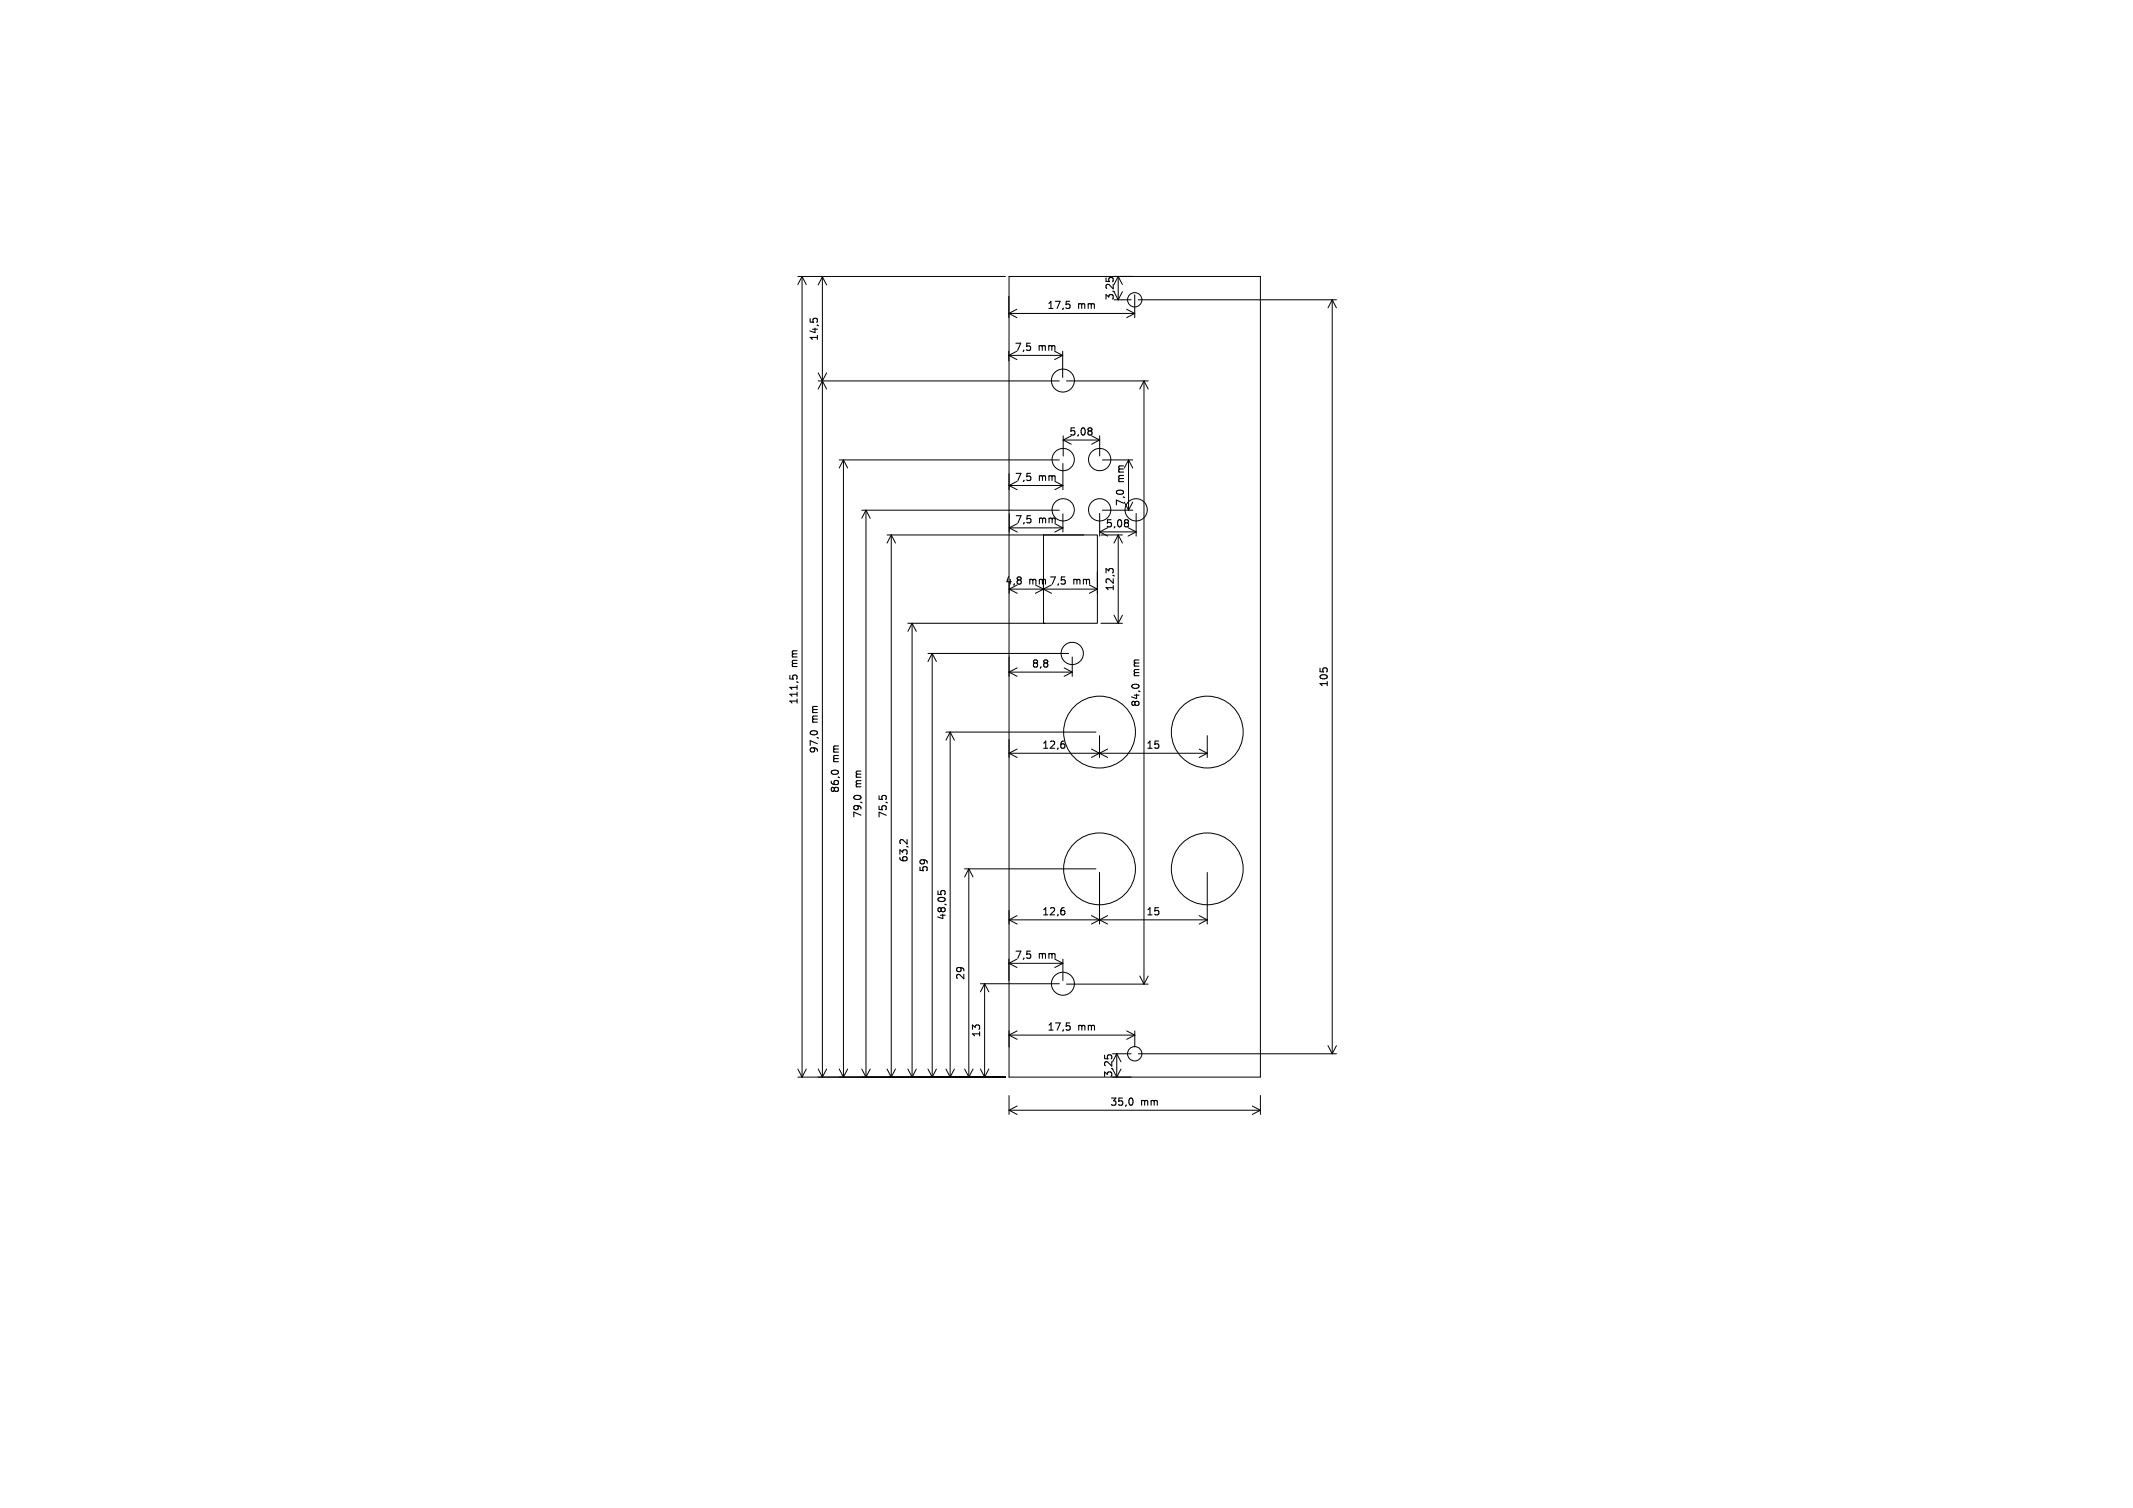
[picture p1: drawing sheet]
<svg xmlns="http://www.w3.org/2000/svg" width="297mm" height="210mm" viewBox="0 0 297 210" stroke-linecap="round" stroke-linejoin="round" font-family="sans-serif">
<defs><g id="words">
<g font-size="1.4">
<text x="155.3" y="41.9" transform="rotate(-90 155.3 41.9)">3,25</text>
<text x="114.1" y="47.6" transform="rotate(-90 114.1 47.6)">14,5</text>
<text x="145.7" y="43.2">17,5</text>
<text x="150.1" y="43.2">mm</text>
<text x="141.2" y="49.1">7,5</text>
<text x="144.6" y="49.1">mm</text>
<text x="148.8" y="60.9">5,08</text>
<text x="141.2" y="67.2">7,5</text>
<text x="144.6" y="67.2">mm</text>
<text x="156.7" y="70.6" transform="rotate(-90 156.7 70.6)">7,0</text>
<text x="156.7" y="67.2" transform="rotate(-90 156.7 67.2)">mm</text>
<text x="141.2" y="73.1">7,5</text>
<text x="144.6" y="73.1">mm</text>
<text x="153.9" y="73.6">5,08</text>
<text x="139.9" y="81.6">4,8</text>
<text x="143.3" y="81.6">mm</text>
<text x="146" y="81.6">7,5</text>
<text x="149.4" y="81.6">mm</text>
<text x="155.3" y="82.4" transform="rotate(-90 155.3 82.4)">12,3</text>
<text x="111.3" y="92.9" transform="rotate(-90 111.3 92.9)">mm</text>
<text x="143.6" y="93.2">8,8</text>
<text x="158.9" y="94.2" transform="rotate(-90 158.9 94.2)">mm</text>
<text x="185.1" y="95.8" transform="rotate(-90 185.1 95.8)">105</text>
<text x="111.3" y="98.2" transform="rotate(-90 111.3 98.2)">111,5</text>
<text x="114.1" y="100.7" transform="rotate(-90 114.1 100.7)">mm</text>
<text x="158.9" y="98.6" transform="rotate(-90 158.9 98.6)">84,0</text>
<text x="114.1" y="105" transform="rotate(-90 114.1 105)">97,0</text>
<text x="117" y="106.2" transform="rotate(-90 117 106.2)">mm</text>
<text x="145" y="104.5">12,6</text>
<text x="159.5" y="104.5">15</text>
<text x="117" y="110.5" transform="rotate(-90 117 110.5)">86,0</text>
<text x="120.2" y="109.7" transform="rotate(-90 120.2 109.7)">mm</text>
<text x="120.2" y="114" transform="rotate(-90 120.2 114)">79,0</text>
<text x="123.7" y="114" transform="rotate(-90 123.7 114)">75,5</text>
<text x="126.6" y="120.2" transform="rotate(-90 126.6 120.2)">63,2</text>
<text x="129.4" y="121.6" transform="rotate(-90 129.4 121.6)">59</text>
<text x="131.9" y="128.2" transform="rotate(-90 131.9 128.2)">48,05</text>
<text x="145" y="127.7">12,6</text>
<text x="159.5" y="127.7">15</text>
<text x="134.5" y="136.6" transform="rotate(-90 134.5 136.6)">29</text>
<text x="141.2" y="133.7">7,5</text>
<text x="144.6" y="133.7">mm</text>
<text x="145.7" y="143.7">17,5</text>
<text x="150.1" y="143.7">mm</text>
<text x="136.7" y="144.6" transform="rotate(-90 136.7 144.6)">13</text>
<text x="154.5" y="154.2">35,0</text>
<text x="155.1" y="150.2" transform="rotate(-90 155.1 150.2)">3,25</text>
<text x="158.8" y="154.2">mm</text>
</g>
</g></defs>
<g fill="none" stroke="#000" stroke-width=".15">
<path d="M154 38.7v.5M154.4 38.8l.2-.2h.2l.2 .2M112.8 44.4v.4M113.2 44.5l.2-.2h.2l.2 .2M148.5 42h.4M148.8 42.3l.2 .2v.3l-.2 .2M151.9 59.6l.2 .2-.2 .2 .1 .1 .1 .3-.2 .2M154.4 79.5l-.4-.3v.6M154.4 79.4l.2-.2h.2l.2 .2M156.9 72.4l.2 .2-.2 .2 .2 .1v.3l-.2 .2M110 94.1v.4M110.4 94.4v-.2l.2-.2 .3 .1 .1 .3"/>
<path d="M157.6 95.4l.4-.1 .5 .1M184.3 93.1h.4M112.9 101.9l.3-.1 .6 .1M115.8 107.4l.3-.1 .6 .1M118.9 110.9l.4-.1 .5 .1M122.4 110.8v.5M122.8 111l.2-.2h.2l.2 .2M126.3 116.9v.6l-.6-.5-.2-.1-.2 .2M148 103.2h.2M148.1 103.6l.2 .2v.2l-.2 .2M130.6 124.1v.4M131 124.5v-.3l.2-.2 .3 .1 .1 .4"/>
<path d="M148 126.4h.2M148.1 126.8l.2 .2v.2l-.2 .2M148.5 142.5h.5M148.8 142.8l.2 .2v.3l-.2 .2M153.8 146.9v.5M154.2 147.1l.2-.2h.2l.2 .2M157.6 153l.2 .3-.2 .6"/>
</g>
<g fill="none" stroke="#000" stroke-width=".14">
<path d="M111.1 38.5h28.9M111.7 38.5v111.5M111.7 38.5l.6 1.1M111.7 38.5l-.6 1.1M114.5 38.6v111.4M114.5 38.6l.6 1.1M114.5 38.6l-.6 1.1M140.5 38.5h35v111.5h-35zM155.7 38.5v3.3l.6-1.2M155.7 38.5l.6 1.1M155.7 38.5l-.6 1.1M113.9 51.9l1.2 2.3"/>
<path d="M113.9 53.1h33.6M115.1 51.9l-1.2 2.3M140.5 41.3v2.9M140.5 48.9v1.4M140.5 49.5h7.5M140.5 49.5l1.1 .6M140.5 43.7h17.5M140.5 43.7l1.1 .5M141.6 48.9l-1.1 .6M141.6 43.1l-1.1 .6M146.8 48.9l1.2 .6M148 48.9v3.7"/>
<path d="M148 49.5l-1.2 .6M148.5 53.1h11.4M155.1 41.8h2.4M156.9 43.1l1.1 .6M158 41.1v3.1M158 43.7l-1.1 .5M158.5 41.8h27.6M159.3 53.1v84M159.3 53.1l.6 1.1M159.3 53.1l-.6 1.1M185.5 41.8v105M185.5 41.8l.6 1.1"/>
<path d="M185.5 41.8l-.6 1.1M116.9 64.1h30.6M117.4 64.1v85.9M117.4 64.1l.6 1.1M117.4 64.1l-.5 1.1M120 71.1h27.5M120.6 71.1v78.9M120.6 71.1l.6 1.1M120.6 71.1l-.6 1.1M123.5 74.5h27.4M124.1 74.5v75.5M124.1 74.5l.6 1.1"/>
<path d="M124.1 74.5l-.6 1.1M140.5 67.6h7.5M140.5 67.6l1.1 .6M140.5 71.6v2.5M140.5 73.5h7.5M140.5 73.5l1.2 .6M141.6 67l-1.1 .6M141.7 72.9l-1.2 .6M145.3 74.5h7.5v12.3h-7.5zM146.9 67l1.1 .6M146.9 72.9l1.1 .6M148 64.6v3.6"/>
<path d="M148 71.6v2.5M148 67.6l-1.1 .6M148 73.5l-1.1 .6M148 60.7v2.8M148 61.3h5.1M148 61.3l1.2 .6M149.2 60.7l-1.2 .6M152 60.7l1.1 .6M152.8 79.6v3M153.1 60.7v2.8M153.1 71.5v3.2M153.1 74.1h5.1"/>
<path d="M153.1 74.1l1.1 .6M153.1 61.3l-1.1 .6M153.3 74.5h3M153.5 64.1h4.2M153.5 71.1h4.2M154.2 73.5l-1.1 .6M155.7 74.5v12.3M155.7 74.5l.6 1.1M155.7 74.5l-.6 1.1M156.6 69.9l.5 1.2M157.1 73.5l1.1 .6M157.1 64.1v7"/>
<path d="M157.1 64.1l.6 1.1M157.1 64.1l-.5 1.1M157.7 69.9l-.6 1.2M158.2 71.5v3.2M158.2 74.1l-1.1 .6M126.4 86.8h19.1M127 86.8v63.2M127 86.8l.6 1.1M127 86.8l-.6 1.1M129.2 91h19.6M129.8 91v59M129.8 91l.6 1.1"/>
<path d="M129.8 91l-.6 1.1M140.5 93.6h8.8M140.5 93.6l1.1 .6M140.5 81.1v1.5M141.6 93l-1.1 .6M145.3 80.2v2.4M145.3 82l1.1 .6M146.4 81.5l-2.2 1.1M148.2 93l1.1 .6M149.3 91.5v2.7M149.3 93.6l-1.1 .6M151.7 81.5l1.1 .5"/>
<path d="M152.8 82h-12.3l1.1 .6M152.8 82l-1.1 .6M153.3 86.8h3M155.1 85.7l.6 1.1M156.3 85.7l-.6 1.1M131.7 102h20.9M132.3 102v48M132.3 102l.6 1.1M132.3 102l-.6 1.1M140.5 104.9h27.6M140.5 104.9l1.1 .6M141.6 104.3l-1.1 .6"/>
<path d="M152 104.3l2.2 1.2M153.1 102.5v3M154.2 104.3l-2.2 1.2M167 104.3l1.1 .6M168.1 102.5v3M168.1 104.9l-1.1 .6M134.3 121h18.3M134.9 121v29M134.9 121l.6 1.1M134.9 121l-.6 1.1M136.5 137h11M137.1 137v13"/>
<path d="M137.1 137l.6 1.1M137.1 137l-.6 1.1M140.5 134.2h7.5M140.5 134.2l1.1 .5M140.5 128.1h27.6M140.5 128.1l1.1 .6M141.6 133.6l-1.1 .6M141.6 127.5l-1.1 .6M146.9 133.6l1.1 .6M148 133.6v3M148 134.2l-1.1 .5M148.5 137.1h11.4"/>
<path d="M152 127.5l2.2 1.2M153.1 121.5v7.2M154.2 127.5l-2.2 1.2M158.7 135.9l.6 1.2M159.9 135.9l-.6 1.2M167 127.5l1.1 .6M168.1 121.5v7.2M168.1 128.1l-1.1 .6M111.1 150h28.9M111.1 148.9l.6 1.1M112.3 148.9l-.6 1.1M113.9 148.9l.6 1.1"/>
<path d="M115.1 148.9l-.6 1.1M116.9 148.9l.5 1.1M118 148.9l-.6 1.1M120 148.9l.6 1.1M121.2 148.9l-.6 1.1M123.5 148.9l.6 1.1M124.7 148.9l-.6 1.1M126.4 148.9l.6 1.1M127.6 148.9l-.6 1.1M129.2 148.9l.6 1.1M130.4 148.9l-.6 1.1M131.7 148.9l.6 1.1"/>
<path d="M132.9 148.9l-.6 1.1M134.3 148.9l.6 1.1M135.5 148.9l-.6 1.1M136.5 148.9l.6 1.1M137.7 148.9l-.6 1.1M140.5 152.6v2.6M140.5 144.2h17.5M140.5 144.2l1.1 .5M140.5 154.6h35M140.5 154.6l1.1 .6M141.6 143.6l-1.1 .6M141.6 154l-1.1 .6"/>
<path d="M154.9 146.8h2.6M155.5 146.8v3.2l.6-1.1M155.5 146.8l.6 1.1M155.5 146.8l-.6 1.1M156.9 143.6l1.1 .6M158 143.6v2.2M158 144.2l-1.1 .5M158.5 146.8h27.6M174.4 154l1.1 .6M175.5 152.6v2.6M175.5 154.6l-1.1 .6M184.9 145.6l.6 1.2"/>
<path d="M186.1 145.6l-.6 1.2"/>
<circle cx="148" cy="53" r="1.6"/>
<circle cx="158" cy="41.7" r="1"/>
<circle cx="148" cy="64" r="1.55"/>
<circle cx="148" cy="71" r="1.55"/>
<circle cx="153.1" cy="64" r="1.55"/>
<circle cx="153.1" cy="71" r="1.55"/>
<circle cx="158.2" cy="71" r="1.55"/>
<circle cx="149.3" cy="91" r="1.55"/>
<circle cx="153.1" cy="102" r="5"/>
<circle cx="168.1" cy="102" r="5"/>
<circle cx="148" cy="137" r="1.6"/>
<circle cx="153.1" cy="121" r="5"/>
<circle cx="168.1" cy="121" r="5"/>
<circle cx="158" cy="146.7" r="1"/>
</g>
<g fill="#000" stroke="#000" stroke-width=".14">
<circle cx="114.5" cy="38.6" r=".05"/>
<circle cx="114.5" cy="53" r=".05"/>
<circle cx="153.1" cy="104.9" r=".05"/>
<circle cx="153.1" cy="128.1" r=".05"/>
</g>
<use href="#words"/>
</svg>
